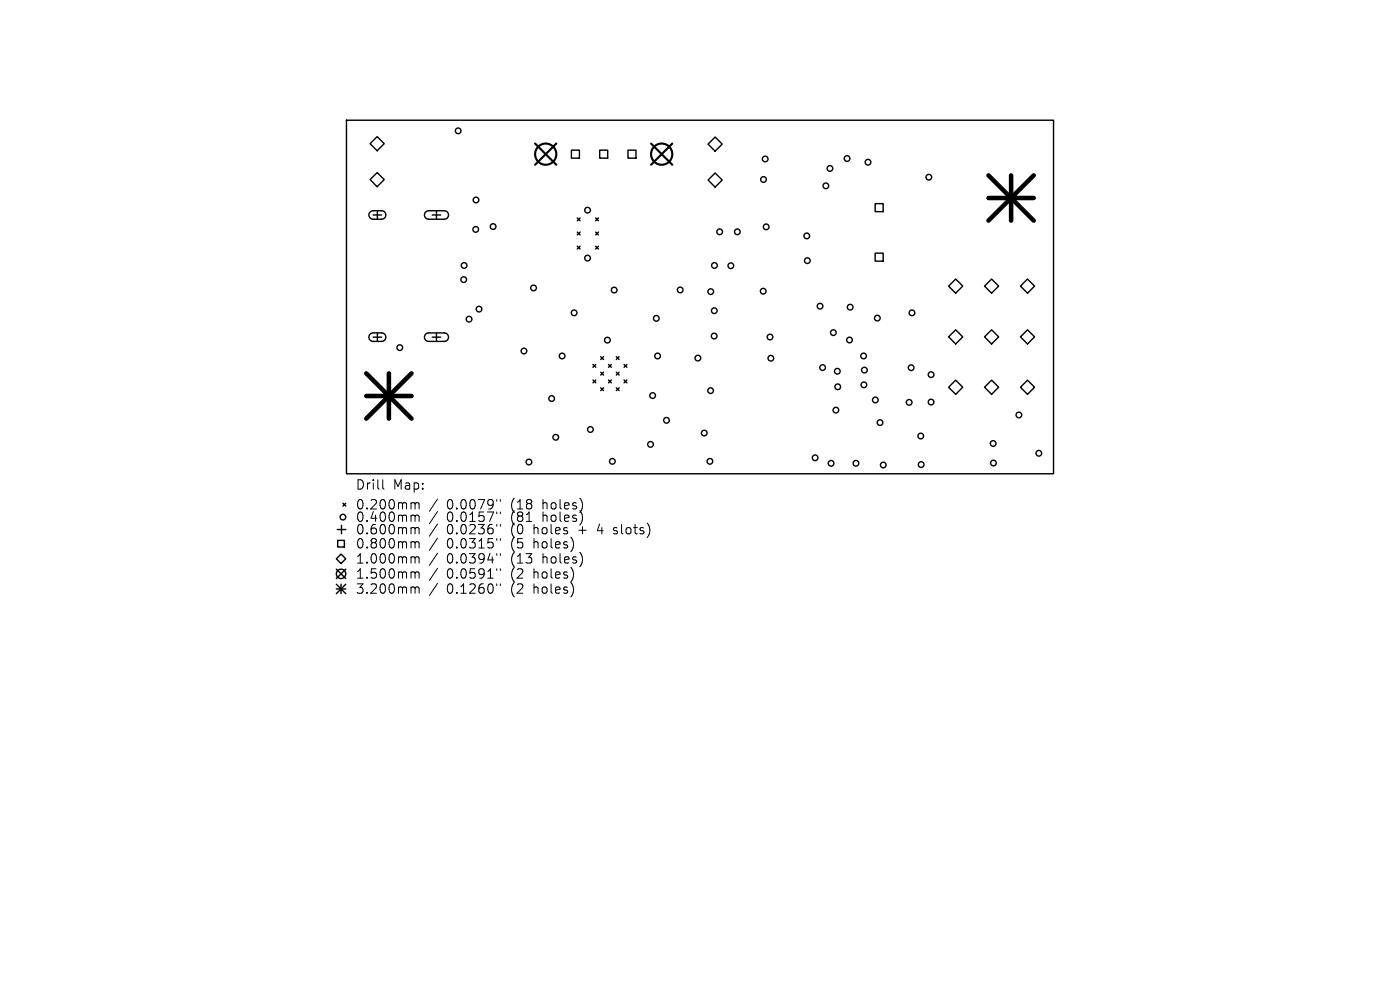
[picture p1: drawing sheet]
<svg xmlns="http://www.w3.org/2000/svg" width="297mm" height="210mm" viewBox="0 0 297 210" stroke-linecap="round" stroke-linejoin="round" font-family="sans-serif">
<defs><g id="words">
<g font-size="2.8">
<text x="75.4" y="104.2">Drill</text>
<text x="83.4" y="104.2">Map:</text>
<text x="75.4" y="108.4">0.200mm</text>
<text x="75.4" y="111">0.400mm</text>
<text x="75.4" y="113.6">0.600mm</text>
<text x="94.8" y="108.4">0.0079&quot;</text>
<text x="94.8" y="111">0.0157&quot;</text>
<text x="94.8" y="113.6">0.0236&quot;</text>
<text x="108.5" y="108.4">(18</text>
<text x="108.5" y="111">(81</text>
<text x="108.5" y="113.6">(0</text>
<text x="113.5" y="113.6">holes</text>
<text x="115.4" y="108.4">holes)</text>
<text x="115.4" y="111">holes)</text>
<text x="123.2" y="113.6">+</text>
<text x="127.4" y="113.6">4</text>
<text x="131" y="113.6">slots)</text>
<text x="75.4" y="116.6">0.800mm</text>
<text x="75.4" y="119.8">1.000mm</text>
<text x="94.8" y="116.6">0.0315&quot;</text>
<text x="94.8" y="119.8">0.0394&quot;</text>
<text x="108.5" y="116.6">(5</text>
<text x="108.5" y="119.8">(13</text>
<text x="113.5" y="116.6">holes)</text>
<text x="115.4" y="119.8">holes)</text>
<text x="75.4" y="123">1.500mm</text>
<text x="94.8" y="123">0.0591&quot;</text>
<text x="108.5" y="123">(2</text>
<text x="113.5" y="123">holes)</text>
<text x="75.4" y="126.2">3.200mm</text>
<text x="94.8" y="126.2">0.1260&quot;</text>
<text x="108.5" y="126.2">(2</text>
<text x="113.5" y="126.2">holes)</text>
</g>
</g></defs>
<g fill="none" stroke="#000" stroke-width=".3">
<path d="M73.5 25.5h150v75h-150zM80 29l1.5 1.5-1.5 1.5-1.5-1.5zM80 36.6l1.5 1.5-1.5 1.5-1.5-1.5zM121.2 31.9h1.7v1.7h-1.7zM127.2 31.9h1.7v1.7h-1.7zM133.2 31.9h1.7v1.7h-1.7zM150.2 30.6l1.5-1.5 1.5 1.5-1.5 1.5zM150.2 38.2l1.5-1.5 1.5 1.5-1.5 1.5zM78.5 45l.6-.3h1.9a.9 .9 0 0 1 .9 .9 .9 .9 0 0 1-.9 .9h-1.8a.9 .9 0 0 1-.9-.6 .9 .9 0 0 1 .2-.9zM79.2 45.6h1.8M80.1 44.7v1.8M90.3 45l.6-.3h3.3a.9 .9 0 0 1 .9 .9 .9 .9 0 0 1-.9 .9h-3.3a.9 .9 0 0 1-.8-.6 .9 .9 0 0 1 .2-.9z"/>
<path d="M91.7 45.6h1.8M92.6 44.7v1.8M122.5 46.2l.6 .6M122.5 49.2l.6 .6M122.5 52.2l.6 .6M123.1 46.2l-.6 .6M123.1 49.2l-.6 .6M123.1 52.2l-.6 .6M126.4 46.2l.6 .6M126.4 49.2l.6 .6M126.4 52.2l.6 .6M127 46.2l-.6 .6"/>
<path d="M127 49.2l-.6 .6M127 52.2l-.6 .6M185.7 43.2h1.7v1.7h-1.7zM185.7 53.7h1.7v1.7h-1.7zM202.7 59.2l1.5 1.5-1.5 1.5-1.5-1.5zM210.4 59.2l1.5 1.5-1.5 1.5-1.5-1.5zM218 59.2l1.5 1.5-1.5 1.5-1.5-1.5zM78.5 70.9l.6-.3h1.9a.9 .9 0 0 1 .9 .9 .9 .9 0 0 1-.9 .9h-1.8a.9 .9 0 0 1-.9-.5 .9 .9 0 0 1 .2-1zM79.2 71.5h1.8M80.1 70.6v1.8M90.3 70.9l.6-.3h3.3a.9 .9 0 0 1 .9 .9 .9 .9 0 0 1-.9 .9h-3.3a.9 .9 0 0 1-.8-.5 .9 .9 0 0 1 .2-1zM91.7 71.5h1.8"/>
<path d="M92.6 70.6v1.8M125.8 77.3l.6 .6M126.4 77.3l-.6 .6M127.4 75.7l.6 .6M127.4 79l.6 .6M128 75.7l-.6 .6M128 79l-.6 .6M129.1 77.3l.6 .6M129.7 77.3l-.6 .6M130.7 79l.6 .6M130.7 75.7l.6 .6M131.3 75.7l-.6 .6"/>
<path d="M131.3 79l-.6 .6M132.4 77.3l.6 .6M133 77.3l-.6 .6M202.7 70l1.5 1.5-1.5 1.5-1.5-1.5zM210.4 70l1.5 1.5-1.5 1.5-1.5-1.5zM218 70l1.5 1.5-1.5 1.5-1.5-1.5zM125.8 80.6l.6 .6M126.4 80.6l-.6 .6M127.4 82.3l.6 .6M128 82.3l-.6 .6M129.1 80.6l.6 .6M129.7 80.6l-.6 .6"/>
<path d="M130.7 82.3l.6 .6M131.3 82.3l-.6 .6M132.4 80.6l.6 .6M133 80.6l-.6 .6M202.7 80.6l1.5 1.5-1.5 1.5-1.5-1.5zM210.4 80.6l1.5 1.5-1.5 1.5-1.5-1.5zM218 80.6l1.5 1.5-1.5 1.5-1.5-1.5zM71.4 118.5l1-1 1 1-1 1zM71.6 112.3h1.8M71.6 114.6h1.5v1.4h-1.5zM72.5 111.4v1.8M72.8 106.8l.6 .6"/>
<path d="M73.4 106.8l-.6 .6M71.4 120.7l2 2M71.4 123.9l2 2M71.4 124.9h2M72.4 123.9v2M73.4 120.7l-2 2M73.4 123.9l-2 2"/>
<circle cx="97.2" cy="27.8" r=".6"/>
<circle cx="162" cy="38.1" r=".6"/>
<circle cx="162.3" cy="33.7" r=".6"/>
<circle cx="175.2" cy="39.4" r=".6"/>
<circle cx="176.1" cy="35.7" r=".6"/>
<circle cx="179.7" cy="33.6" r=".6"/>
<circle cx="184.1" cy="34.4" r=".6"/>
<circle cx="197" cy="37.6" r=".6"/>
<circle cx="98.4" cy="59.3" r=".6"/>
<circle cx="98.5" cy="56.3" r=".6"/>
<circle cx="100.9" cy="48.7" r=".6"/>
<circle cx="101" cy="42.4" r=".6"/>
<circle cx="104.6" cy="48.1" r=".6"/>
<circle cx="124.7" cy="44.6" r=".6"/>
<circle cx="124.7" cy="54.8" r=".6"/>
<circle cx="151.6" cy="56.3" r=".6"/>
<circle cx="152.7" cy="49.2" r=".6"/>
<circle cx="155" cy="56.4" r=".6"/>
<circle cx="156.4" cy="49.2" r=".6"/>
<circle cx="162.5" cy="48.1" r=".6"/>
<circle cx="171.2" cy="50" r=".6"/>
<circle cx="171.3" cy="55.3" r=".6"/>
<circle cx="84.8" cy="73.7" r=".6"/>
<circle cx="99.5" cy="67.7" r=".6"/>
<circle cx="101.6" cy="65.6" r=".6"/>
<circle cx="111.2" cy="74.5" r=".6"/>
<circle cx="113.2" cy="61.1" r=".6"/>
<circle cx="119.3" cy="75.5" r=".6"/>
<circle cx="121.8" cy="66.4" r=".6"/>
<circle cx="128.9" cy="72.2" r=".6"/>
<circle cx="130.3" cy="61.5" r=".6"/>
<circle cx="139.2" cy="67.5" r=".6"/>
<circle cx="139.5" cy="75.5" r=".6"/>
<circle cx="144.3" cy="61.5" r=".6"/>
<circle cx="148.1" cy="76" r=".6"/>
<circle cx="150.8" cy="61.9" r=".6"/>
<circle cx="151.5" cy="71.3" r=".6"/>
<circle cx="151.5" cy="65.9" r=".6"/>
<circle cx="161.9" cy="61.8" r=".6"/>
<circle cx="163.4" cy="71.5" r=".6"/>
<circle cx="163.5" cy="76" r=".6"/>
<circle cx="174" cy="65" r=".6"/>
<circle cx="174.5" cy="78" r=".6"/>
<circle cx="176.8" cy="70.6" r=".6"/>
<circle cx="177.6" cy="78.8" r=".6"/>
<circle cx="180.2" cy="72.1" r=".6"/>
<circle cx="180.4" cy="65.2" r=".6"/>
<circle cx="183.2" cy="75.5" r=".6"/>
<circle cx="183.4" cy="78.5" r=".6"/>
<circle cx="186.1" cy="67.5" r=".6"/>
<circle cx="193.3" cy="78" r=".6"/>
<circle cx="193.5" cy="66.4" r=".6"/>
<circle cx="197.5" cy="79.5" r=".6"/>
<circle cx="112.2" cy="98" r=".6"/>
<circle cx="117" cy="84.5" r=".6"/>
<circle cx="117.9" cy="92.8" r=".6"/>
<circle cx="125.3" cy="91.1" r=".6"/>
<circle cx="129.9" cy="97.9" r=".6"/>
<circle cx="138" cy="94.3" r=".6"/>
<circle cx="138.5" cy="83.9" r=".6"/>
<circle cx="141.4" cy="89.2" r=".6"/>
<circle cx="149.4" cy="91.9" r=".6"/>
<circle cx="150.6" cy="97.9" r=".6"/>
<circle cx="150.8" cy="82.9" r=".6"/>
<circle cx="172.9" cy="97.1" r=".6"/>
<circle cx="176.3" cy="98.3" r=".6"/>
<circle cx="177.3" cy="87" r=".6"/>
<circle cx="177.7" cy="82.1" r=".6"/>
<circle cx="181.6" cy="98.3" r=".6"/>
<circle cx="183.3" cy="81.6" r=".6"/>
<circle cx="185.7" cy="84.8" r=".6"/>
<circle cx="186.7" cy="89.6" r=".6"/>
<circle cx="187.4" cy="98.6" r=".6"/>
<circle cx="192.9" cy="85.4" r=".6"/>
<circle cx="195.3" cy="92.5" r=".6"/>
<circle cx="195.4" cy="98.6" r=".6"/>
<circle cx="197.5" cy="85.3" r=".6"/>
<circle cx="210.7" cy="94.1" r=".6"/>
<circle cx="210.8" cy="98.2" r=".6"/>
<circle cx="216.2" cy="88" r=".6"/>
<circle cx="220.4" cy="96.2" r=".6"/>
<circle cx="72.8" cy="109.7" r=".6"/>
<circle cx="72.4" cy="121.7" r="1"/>
</g>
<g fill="none" stroke="#000" stroke-width=".45">
<path d="M113.5 30.5l4.5 4.5M118 30.5l-4.5 4.5M138.1 30.5l4.5 4.5M142.6 30.5l-4.5 4.5"/>
<circle cx="115.8" cy="32.7" r="2.25"/>
<circle cx="140.4" cy="32.7" r="2.25"/>
</g>
<path d="M209.7 37.2l9.6 9.6M214.5 37.2v9.6M219.3 37.2l-9.6 9.6M209.7 42h9.6M77.7 79.2l9.6 9.6M82.5 79.2v9.6M87.3 79.2l-9.6 9.6M77.7 84h9.6" fill="none" stroke="#000" stroke-width=".96"/>
<g fill="none" stroke="#000" stroke-width=".21">
<path d="M81.2 101.8v1.7l.3 .3M87.5 106.6h.3l.3 .3M87.5 109.3h.3l.3 .3M87.5 111.9h.3l.3 .3M87.5 114.9h.3l.3 .3M87.5 118.1h.3l.3 .3M88.1 106.9l.2-.3 .5 .1 .1 1.3M88.1 106.9v1.1M88.1 109.6v1M88.1 112.2v1M88.1 115.2v1M88.1 118.4v1"/>
<path d="M88.1 109.6l.2-.3 .5 .1 .1 1.2M88.1 112.2l.2-.3 .5 .1 .1 1.2M88.1 115.2l.2-.3 .5 .1 .1 1.2M88.1 118.4l.2-.3 .5 .1 .1 1.2M92.8 105.9l-1.7 2.5M92.8 108.5l-1.7 2.6M92.8 111.2l-1.7 2.5M92.8 114.2l-1.7 2.5M92.8 117.4l-1.7 2.5M105.4 106v.3M105.4 108.6v.4M105.4 111.2v.4"/>
<path d="M105.4 114.2v.4M105.4 117.4v.4M106.1 106v.3M106.1 108.6v.4M106.1 111.2v.4M106.1 114.2v.4M106.1 117.4v.4M130.1 113.2h.2M130.2 112v.5M87.5 121.3l.5 .1 .1 .2M87.5 124.5h.3l.3 .3M88.1 121.6v1"/>
<path d="M88.1 124.8v1M88.1 121.6l.2-.3 .5 .1 .1 1.2M88.1 124.8l.2-.3 .5 .1 .1 1.2M92.8 120.6l-1.7 2.5M92.8 123.8l-1.7 2.5M105.4 120.6v.4M105.4 123.8v.4M106.1 120.6v.4M106.1 123.8v.4"/>
</g>
<use href="#words"/>
</svg>
